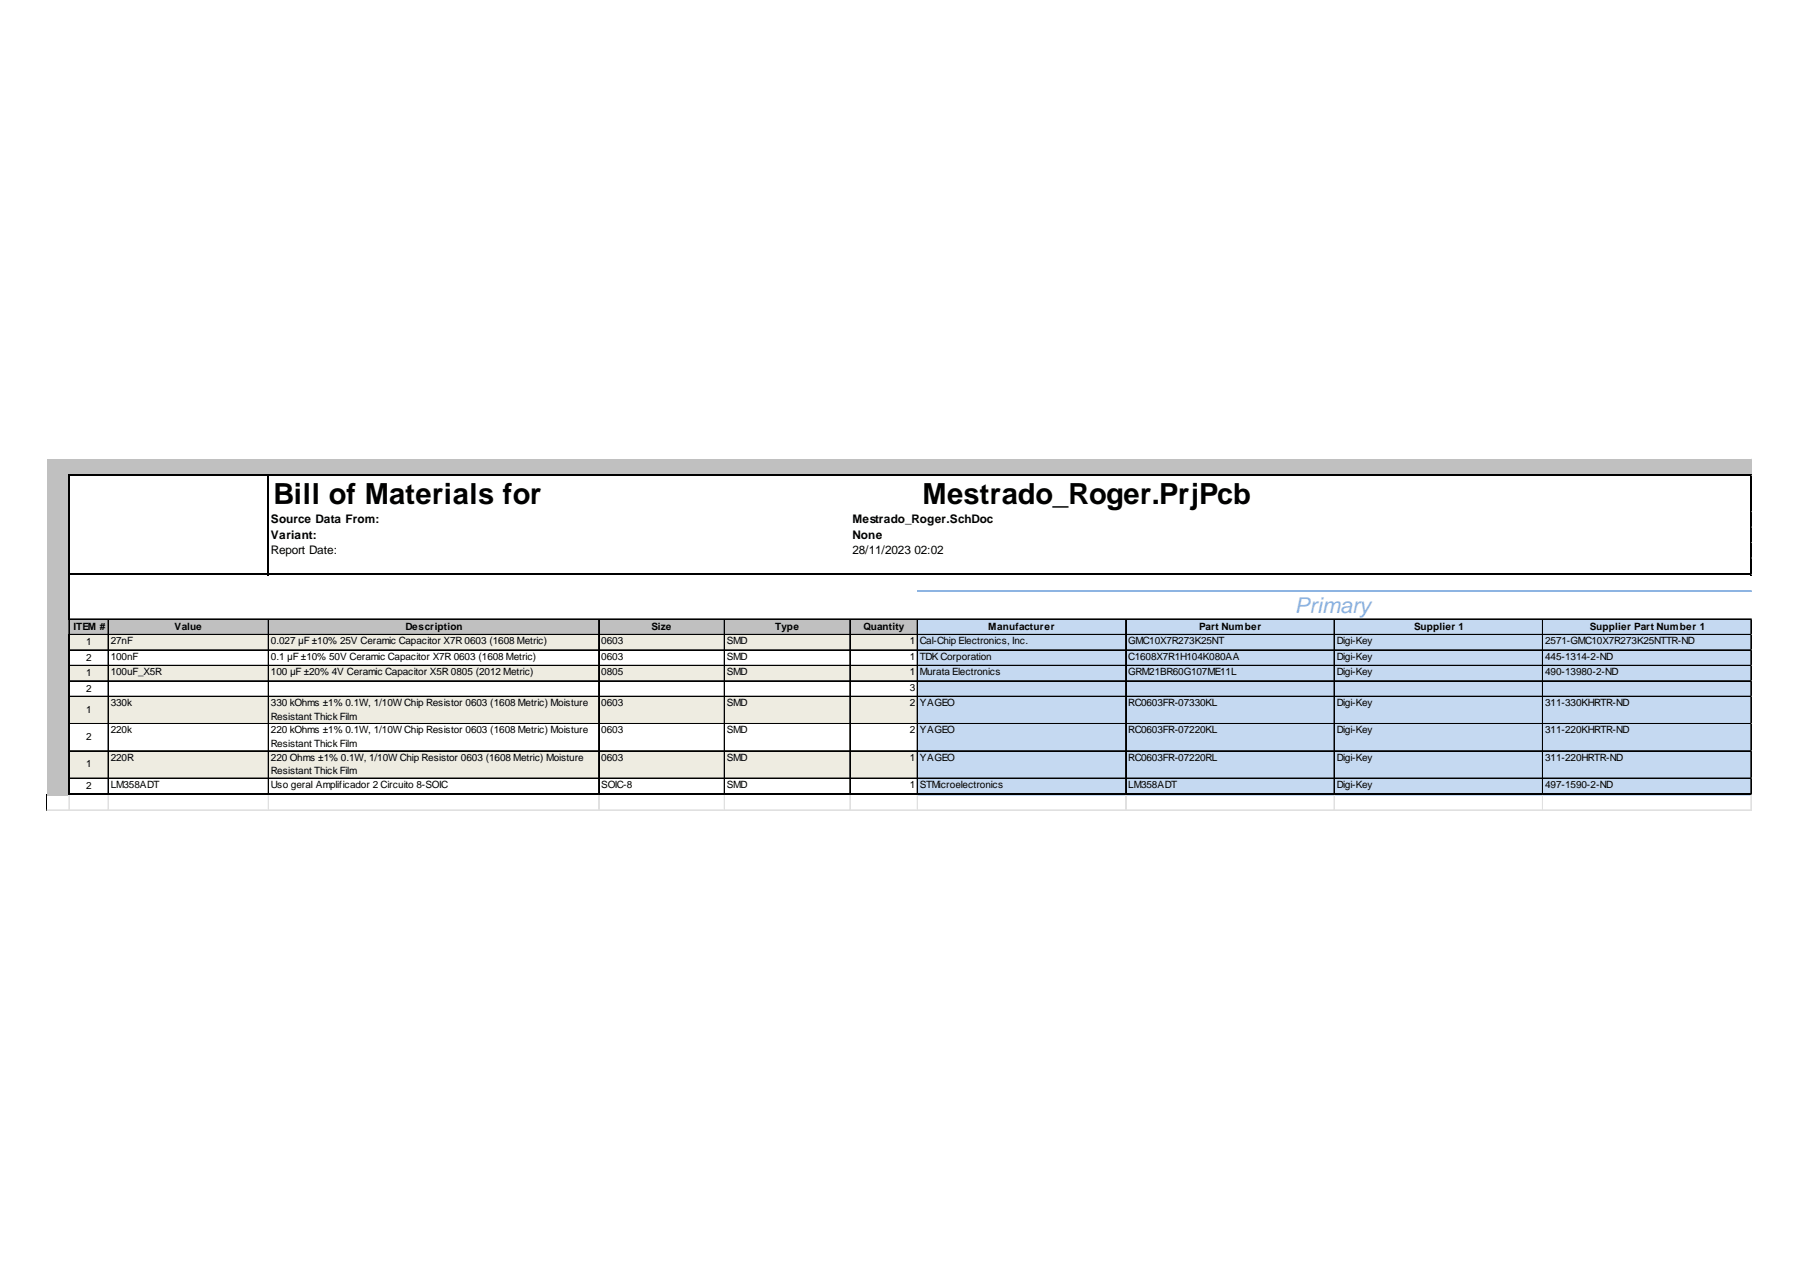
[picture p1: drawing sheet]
<svg xmlns="http://www.w3.org/2000/svg" width="297mm" height="210mm" viewBox="0 0 297 210" stroke-linecap="round" stroke-linejoin="round" font-family="sans-serif">
<defs><g id="words">
<g font-size="4.8">
<text x="45.2" y="83.3">Bill of Materials for</text>
<text x="152.3" y="83.3">Mestrado_Roger.PrjPcb</text>
</g>
<text font-size="3.6" fill="#8db4e2" x="213.8" y="101.3">Primary</text>
<g font-size="2">
<text x="44.7" y="86.4">Source Data From:</text>
<text x="44.7" y="89">Variant:</text>
<text x="140.8" y="86.4">Mestrado_Roger.SchDoc</text>
<text x="140.8" y="89">None</text>
<text x="44.7" y="91.5">Report Date:</text>
<text x="140.8" y="91.5">28/11/2023</text>
<text x="151" y="91.5">02:02</text>
</g>
<g font-size="1.7">
<text x="12.1" y="104">ITEM #</text>
<text x="14.2" y="106.6">1</text>
<text x="18.3" y="106.4">27nF</text>
<text x="28.8" y="104">Value</text>
<text x="44.7" y="106.4">0.027 µF ±10% 25V Ceramic Capacitor X7R 0603 (1608 Metric)</text>
<text x="67" y="104">Description</text>
<text x="99.3" y="106.4">0603</text>
<text x="107.6" y="104">Size</text>
<text x="120" y="106.4">SMD</text>
<text x="128" y="104">Type</text>
<text x="142.6" y="104">Quantity</text>
<text x="150.2" y="106.4">1</text>
<text x="151.9" y="106.4">Cal-Chip Electronics, Inc.</text>
<text x="163.2" y="104">Manufacturer</text>
<text x="186.3" y="106.4">GMC10X7R273K25NT</text>
<text x="198" y="104">Part Number</text>
<text x="220.7" y="106.4">Digi-Key</text>
<text x="233.5" y="104">Supplier 1</text>
<text x="255.1" y="106.4">2571-GMC10X7R273K25NTTR-ND</text>
<text x="262.5" y="104">Supplier Part Number 1</text>
<text x="14.2" y="109.1">2</text>
<text x="14.2" y="111.7">1</text>
<text x="18.3" y="109">100nF</text>
<text x="18.3" y="111.5">100uF_X5R</text>
<text x="44.7" y="109">0.1 µF ±10% 50V Ceramic Capacitor X7R 0603 (1608 Metric)</text>
<text x="44.7" y="111.5">100 µF ±20% 4V Ceramic Capacitor X5R 0805 (2012 Metric)</text>
<text x="99.3" y="109">0603</text>
<text x="99.3" y="111.5">0805</text>
<text x="120" y="109">SMD</text>
<text x="120" y="111.5">SMD</text>
<text x="150.2" y="109">1</text>
<text x="150.2" y="111.5">1</text>
<text x="151.9" y="109">TDK Corporation</text>
<text x="151.9" y="111.5">Murata Electronics</text>
<text x="186.3" y="109">C1608X7R1H104K080AA</text>
<text x="186.3" y="111.5">GRM21BR60G107ME11L</text>
<text x="220.7" y="109">Digi-Key</text>
<text x="220.7" y="111.5">Digi-Key</text>
<text x="255.1" y="109">445-1314-2-ND</text>
<text x="255.1" y="111.5">490-13980-2-ND</text>
<text x="14.2" y="114.2">2</text>
<text x="14.2" y="117.7">1</text>
<text x="18.3" y="116.6">330k</text>
<text x="44.7" y="116.6">330 kOhms ±1% 0.1W, 1/10W Chip Resistor 0603 (1608 Metric) Moisture</text>
<text x="44.7" y="118.9">Resistant Thick Film</text>
<text x="99.3" y="116.6">0603</text>
<text x="120" y="116.6">SMD</text>
<text x="150.2" y="114.1">3</text>
<text x="150.2" y="116.6">2</text>
<text x="151.9" y="116.6">YAGEO</text>
<text x="186.3" y="116.6">RC0603FR-07330KL</text>
<text x="220.7" y="116.6">Digi-Key</text>
<text x="255.1" y="116.6">311-330KHRTR-ND</text>
<text x="14.2" y="122.2">2</text>
<text x="18.3" y="121.1">220k</text>
<text x="18.3" y="125.6">220R</text>
<text x="44.7" y="121.1">220 kOhms ±1% 0.1W, 1/10W Chip Resistor 0603 (1608 Metric) Moisture</text>
<text x="44.7" y="123.4">Resistant Thick Film</text>
<text x="44.7" y="125.6">220 Ohms ±1% 0.1W, 1/10W Chip Resistor 0603 (1608 Metric) Moisture</text>
<text x="99.3" y="121.1">0603</text>
<text x="99.3" y="125.6">0603</text>
<text x="120" y="121.1">SMD</text>
<text x="120" y="125.6">SMD</text>
<text x="150.2" y="121.1">2</text>
<text x="150.2" y="125.6">1</text>
<text x="151.9" y="121.1">YAGEO</text>
<text x="151.9" y="125.6">YAGEO</text>
<text x="186.3" y="121.1">RC0603FR-07220KL</text>
<text x="186.3" y="125.6">RC0603FR-07220RL</text>
<text x="220.7" y="121.1">Digi-Key</text>
<text x="220.7" y="125.6">Digi-Key</text>
<text x="255.1" y="121.1">311-220KHRTR-ND</text>
<text x="255.1" y="125.6">311-220HRTR-ND</text>
<text x="14.2" y="126.7">1</text>
<text x="14.2" y="130.3">2</text>
<text x="18.3" y="130.1">LM358ADT</text>
<text x="44.7" y="127.9">Resistant Thick Film</text>
<text x="44.7" y="130.1">Uso geral Amplificador 2 Circuito 8-SOIC</text>
<text x="99.3" y="130.1">SOIC-8</text>
<text x="120" y="130.1">SMD</text>
<text x="150.2" y="130.1">1</text>
<text x="151.9" y="130.1">STMicroelectronics</text>
<text x="186.3" y="130.1">LM358ADT</text>
<text x="220.7" y="130.1">Digi-Key</text>
<text x="255.1" y="130.1">497-1590-2-ND</text>
</g>
</g></defs>
<g fill="#c0c0c0">
<path d="M7.7 75.9h281.5v2.7h-281.5z"/>
<path d="M7.7 78.5h3.8v6.1h-3.8z"/>
</g>
<path d="M11.4 78.5h277.8v6.1h-277.8z" fill="#fff"/>
<path d="M7.7 84.5h3.8v2.7h-3.8z" fill="#c0c0c0"/>
<g fill="#fff">
<path d="M11.4 84.5h209v2.7h-209z"/>
<path d="M254.7 84.5h34.5v2.7h-34.5z"/>
</g>
<path d="M7.7 87h3.8v15.4h-3.8z" fill="#c0c0c0"/>
<path d="M11.4 87h277.8v15.4h-277.8z" fill="#fff"/>
<path d="M7.7 102.2h143.9v2.7h-143.9z" fill="#c0c0c0"/>
<path d="M151.4 102.2h137.8v2.7h-137.8z" fill="#c5d9f1"/>
<path d="M7.7 104.8h3.8v2.7h-3.8z" fill="#c0c0c0"/>
<path d="M11.4 104.8h140.2v2.7h-140.2z" fill="#eeece1"/>
<path d="M151.4 104.8h137.8v2.7h-137.8z" fill="#c5d9f1"/>
<path d="M7.7 107.3h3.8v2.7h-3.8z" fill="#c0c0c0"/>
<path d="M11.4 107.3h140.2v2.7h-140.2z" fill="#fff"/>
<path d="M151.4 107.3h137.8v2.7h-137.8z" fill="#c5d9f1"/>
<path d="M7.7 109.9h3.8v2.7h-3.8z" fill="#c0c0c0"/>
<path d="M11.4 109.9h140.2v2.7h-140.2z" fill="#eeece1"/>
<path d="M151.4 109.9h137.8v2.7h-137.8z" fill="#c5d9f1"/>
<path d="M7.7 112.4h3.8v2.7h-3.8z" fill="#c0c0c0"/>
<path d="M11.4 112.4h140.2v2.7h-140.2z" fill="#fff"/>
<path d="M151.4 112.4h137.8v2.7h-137.8z" fill="#c5d9f1"/>
<path d="M7.7 115h3.8v4.6h-3.8z" fill="#c0c0c0"/>
<path d="M11.4 115h140.2v4.6h-140.2z" fill="#eeece1"/>
<path d="M151.4 115h137.8v4.6h-137.8z" fill="#c5d9f1"/>
<path d="M7.7 119.5h3.8v4.6h-3.8z" fill="#c0c0c0"/>
<path d="M11.4 119.5h140.2v4.6h-140.2z" fill="#fff"/>
<path d="M151.4 119.5h137.8v4.6h-137.8z" fill="#c5d9f1"/>
<path d="M7.7 124h3.8v4.6h-3.8z" fill="#c0c0c0"/>
<path d="M11.4 124h140.2v4.6h-140.2z" fill="#eeece1"/>
<path d="M151.4 124h137.8v4.6h-137.8z" fill="#c5d9f1"/>
<path d="M7.7 128.5h3.8v2.8h-3.8z" fill="#c0c0c0"/>
<path d="M11.4 128.5h140.2v2.8h-140.2z" fill="#fff"/>
<path d="M151.4 128.5h137.8v2.8h-137.8z" fill="#c5d9f1"/>
<path d="M11.4 78.3v24.1M11.5 78.5h277.7M44.3 78.6v16.4M289.1 78.6v16.4M11.5 94.9h277.7M11.4 104.8v26.5M11.5 131.2h277.7" fill="none" stroke="#000" stroke-width=".3"/>
<path d="M151.4 97.6h137.8" fill="none" stroke="#8db4e2" stroke-width=".3"/>
<g fill="none" stroke="#000" stroke-width=".17">
<path d="M11.4 102.4v2.4M11.5 102.2h277.7M11.5 102.3h277.7M11.5 104.8h277.7M11.5 107.3h277.7M11.5 107.4h277.7M11.5 109.9h277.7M11.5 112.4h277.7M11.5 112.5h277.7M11.5 115h277.7M11.5 115.1h277.7M11.5 119.5h277.7"/>
<path d="M11.5 119.6h277.7M17.8 102.4v28.6M17.9 102.4v28.6M44.3 102.4v28.6M44.4 102.4v28.6M98.8 102.4v28.6M98.9 102.4v28.6M119.6 102.4v28.6M140.3 102.4v28.6M140.4 102.4v28.6M151.4 102.4v28.6M151.5 102.4v28.6"/>
<path d="M185.8 102.4v28.6M185.9 102.4v28.6M220.3 102.4v28.6M254.7 102.4v28.6M289.1 102.4v28.6M289.2 102.4v28.6M11.5 124h277.7M11.5 124.1h277.7M11.5 128.5h277.7M11.5 128.6h277.7"/>
</g>
<path d="M7.7 131.2v2.7" fill="none" stroke="#000" stroke-width=".2"/>
<path d="M7.6 133.9h.1" fill="none" stroke="#e0e0e0" stroke-width=".17"/>
<path d="M7.6 133.9h.2z" fill="#e0e0e0"/>
<g fill="none" stroke="#e0e0e0" stroke-width=".17">
<path d="M289.2 75.8h.1M11.4 131.3v2.6M17.8 131.3v2.6M17.9 131.3v2.6M44.3 131.3v2.6M44.4 131.3v2.6M98.8 131.3v2.6M98.9 131.3v2.6M119.6 131.3v2.6M140.3 131.3v2.6M140.4 131.3v2.6M151.4 131.3v2.6"/>
<path d="M151.5 131.3v2.6M185.8 131.3v2.6M185.9 131.3v2.6M220.3 131.3v2.6M254.7 131.3v2.6M289.1 131.3v2.6M289.2 131.3v2.6"/>
</g>
<path d="M289.2 75.8l.1 .1z" fill="#e0e0e0"/>
<path d="M289.2 78.5h.1" fill="none" stroke="#e0e0e0" stroke-width=".17"/>
<path d="M289.2 78.5l.1 .1z" fill="#e0e0e0"/>
<path d="M289.2 84.5h.1" fill="none" stroke="#e0e0e0" stroke-width=".17"/>
<path d="M289.2 84.5l.1 .1z" fill="#e0e0e0"/>
<path d="M289.2 87h.1" fill="none" stroke="#e0e0e0" stroke-width=".17"/>
<path d="M289.2 87l.1 .2z" fill="#e0e0e0"/>
<path d="M289.2 89.6h.1" fill="none" stroke="#e0e0e0" stroke-width=".17"/>
<path d="M289.2 89.6l.1 .1z" fill="#e0e0e0"/>
<path d="M289.2 92.2h.1" fill="none" stroke="#e0e0e0" stroke-width=".17"/>
<path d="M289.2 92.2l.1 .1z" fill="#e0e0e0"/>
<path d="M289.2 94.9h.1" fill="none" stroke="#e0e0e0" stroke-width=".17"/>
<path d="M289.2 94.9l.1 .1z" fill="#e0e0e0"/>
<path d="M289.2 97.6h.1" fill="none" stroke="#e0e0e0" stroke-width=".17"/>
<path d="M289.2 97.6l.1 .1z" fill="#e0e0e0"/>
<path d="M289.2 102.2h.1" fill="none" stroke="#e0e0e0" stroke-width=".17"/>
<path d="M289.2 102.2l.1 .2z" fill="#e0e0e0"/>
<path d="M289.2 104.8h.1" fill="none" stroke="#e0e0e0" stroke-width=".17"/>
<path d="M289.2 104.8l.1 .1z" fill="#e0e0e0"/>
<path d="M289.2 107.3h.1" fill="none" stroke="#e0e0e0" stroke-width=".17"/>
<path d="M289.2 107.3l.1 .2z" fill="#e0e0e0"/>
<path d="M289.2 109.9h.1" fill="none" stroke="#e0e0e0" stroke-width=".17"/>
<path d="M289.2 109.9l.1 .1z" fill="#e0e0e0"/>
<path d="M289.2 112.4h.1" fill="none" stroke="#e0e0e0" stroke-width=".17"/>
<path d="M289.2 112.4l.1 .2z" fill="#e0e0e0"/>
<path d="M289.2 115h.1" fill="none" stroke="#e0e0e0" stroke-width=".17"/>
<path d="M289.2 115l.1 .1z" fill="#e0e0e0"/>
<path d="M289.2 119.5h.1" fill="none" stroke="#e0e0e0" stroke-width=".17"/>
<path d="M289.2 119.5l.1 .1z" fill="#e0e0e0"/>
<path d="M289.2 124h.1" fill="none" stroke="#e0e0e0" stroke-width=".17"/>
<path d="M289.2 124l.1 .1z" fill="#e0e0e0"/>
<path d="M289.2 128.5h.1" fill="none" stroke="#e0e0e0" stroke-width=".17"/>
<path d="M289.2 128.5l.1 .1z" fill="#e0e0e0"/>
<path d="M289.2 131.2h.1" fill="none" stroke="#e0e0e0" stroke-width=".17"/>
<path d="M289.2 131.2l.1 .1z" fill="#e0e0e0"/>
<path d="M7.8 133.7h281.5M7.8 133.8h281.5" fill="none" stroke="#e0e0e0" stroke-width=".17"/>
<use href="#words"/>
</svg>
